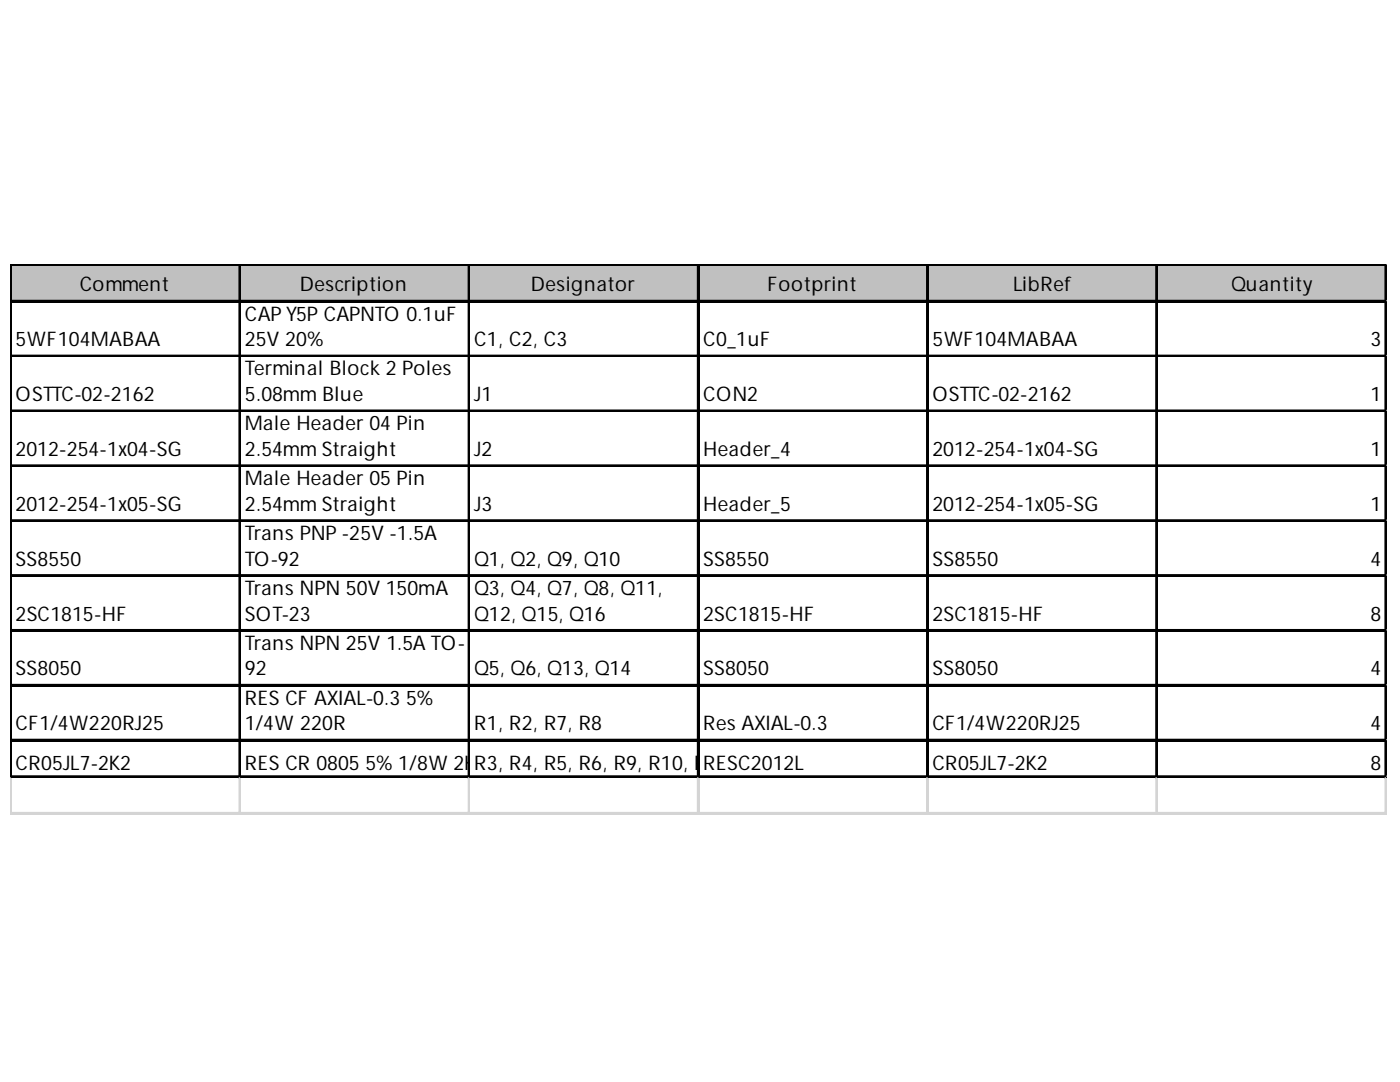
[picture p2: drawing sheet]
<svg xmlns="http://www.w3.org/2000/svg" width="279mm" height="216mm" viewBox="0 0 279 216" stroke-linecap="round" stroke-linejoin="round" font-family="sans-serif">
<defs><g id="words">
<g font-size="4">
<text x="15.9" y="58.1">Comment</text>
<text x="59.8" y="58.1">Description</text>
<text x="106" y="58.1">Designator</text>
<text x="153.2" y="58.1">Footprint</text>
<text x="202.2" y="58.1">LibRef</text>
<text x="245.7" y="58.1">Quantity</text>
<text x="48.9" y="64">CAP Y5P CAPNTO 0.1uF</text>
<text x="3.1" y="69.1">5WF104MABAA</text>
<text x="48.9" y="69.1">25V 20%</text>
<text x="94.6" y="69.1">C1, C2, C3</text>
<text x="140.3" y="69.1">C0_1uF</text>
<text x="186.1" y="69.1">5WF104MABAA</text>
<text x="273.5" y="69.1">3</text>
<text x="48.9" y="74.9">Terminal Block 2 Poles</text>
<text x="3.1" y="80">OSTTC-02-2162</text>
<text x="48.9" y="80">5.08mm Blue</text>
<text x="94.6" y="80">J1</text>
<text x="140.3" y="80">CON2</text>
<text x="186.1" y="80">OSTTC-02-2162</text>
<text x="273.5" y="80">1</text>
<text x="48.9" y="85.9">Male Header 04 Pin</text>
<text x="3.1" y="91">2012-254-1x04-SG</text>
<text x="48.9" y="91">2.54mm Straight</text>
<text x="94.6" y="91">J2</text>
<text x="140.3" y="91">Header_4</text>
<text x="186.1" y="91">2012-254-1x04-SG</text>
<text x="273.5" y="91">1</text>
<text x="3.1" y="101.9">2012-254-1x05-SG</text>
<text x="48.9" y="96.8">Male Header 05 Pin</text>
<text x="48.9" y="101.9">2.54mm Straight</text>
<text x="94.6" y="101.9">J3</text>
<text x="140.3" y="101.9">Header_5</text>
<text x="186.1" y="101.9">2012-254-1x05-SG</text>
<text x="273.5" y="101.9">1</text>
<text x="48.9" y="107.8">Trans PNP -25V -1.5A</text>
<text x="3.1" y="112.9">SS8550</text>
<text x="48.9" y="112.9">TO-92</text>
<text x="94.6" y="112.9">Q1, Q2, Q9, Q10</text>
<text x="140.3" y="112.9">SS8550</text>
<text x="186.1" y="112.9">SS8550</text>
<text x="273.5" y="112.9">4</text>
<text x="48.9" y="118.7">Trans NPN 50V 150mA</text>
<text x="94.6" y="118.7">Q3, Q4, Q7, Q8, Q11,</text>
<text x="3.1" y="123.8">2SC1815-HF</text>
<text x="48.9" y="123.8">SOT-23</text>
<text x="94.6" y="123.8">Q12, Q15, Q16</text>
<text x="140.3" y="123.8">2SC1815-HF</text>
<text x="186.1" y="123.8">2SC1815-HF</text>
<text x="273.5" y="123.8">8</text>
<text x="48.9" y="129.7">Trans NPN 25V 1.5A TO-</text>
<text x="3.1" y="134.8">SS8050</text>
<text x="48.9" y="134.8">92</text>
<text x="94.6" y="134.8">Q5, Q6, Q13, Q14</text>
<text x="140.3" y="134.8">SS8050</text>
<text x="186.1" y="134.8">SS8050</text>
<text x="273.5" y="134.8">4</text>
<text x="48.9" y="140.6">RES CF AXIAL-0.3 5%</text>
<text x="3.1" y="145.7">CF1/4W220RJ25</text>
<text x="48.9" y="145.7">1/4W 220R</text>
<text x="94.6" y="145.7">R1, R2, R7, R8</text>
<text x="140.3" y="145.7">Res AXIAL-0.3</text>
<text x="186.1" y="145.7">CF1/4W220RJ25</text>
<text x="273.5" y="145.7">4</text>
<text x="3.1" y="153.7">CR05JL7-2K2</text>
<text x="48.9" y="153.7">RES CR 0805 5% 1/8W 2K</text>
<text x="94.6" y="153.7">R</text>
<text x="94.9" y="153.7">23, R4, R5, R6, R9, R10, RR11, R12</text>
<text x="142.9" y="153.7">ESC2012L</text>
<text x="186.1" y="153.7">CR05JL7-2K2</text>
<text x="273.5" y="153.7">8</text>
</g>
</g></defs>
<path d="M2.3 53h274.5v7.4h-274.5z" fill="#c0c0c0"/>
<g fill="none" stroke="#000" stroke-width=".37">
<path d="M2 52.7v102.5M2.2 52.7v102.5M2.4 52.7h274.4M2.4 60h274.4M47.8 53.1v102.1M48 53.1v102.1M93.5 53.1v102.1M93.7 53.1v102.1M139.3 53.1v102.1M139.4 53.1v102.1M185 53.1v102.1M185.2 53.1v102.1"/>
<path d="M230.7 53.1v102.1M230.9 53.1v102.1M276.5 53.1v102.1M2.4 70.9h274.4M2.4 81.9h274.4M2.4 92.8h274.4M2.4 103.8h274.4M2.4 114.7h274.4M2.4 125.7h274.4M2.4 136.6h274.4M2.4 147.6h274.4M2.4 154.9h274.4"/>
</g>
<path d="M2.4 52.9h274.4M2.4 60.2h274.4M2.4 71.1h274.4M2.4 82.1h274.4M2.4 93h274.4M2.4 104h274.4M2.4 114.9h274.4M2.4 125.9h274.4M2.4 136.8h274.4M2.4 147.8h274.4M2.4 155.1h274.4" fill="none" stroke="#000" stroke-width=".36"/>
<path d="M276.6 53.1v102.1" fill="none" stroke="#000" stroke-width=".34"/>
<g fill="none" stroke="#d4d4d4" stroke-width=".37">
<path d="M2 155.2v7.4M2.2 155.2v7.4M47.8 155.2v7.4M48 155.2v7.4M93.5 155.2v7.4M93.7 155.2v7.4M139.3 155.2v7.4M139.4 155.2v7.4M185 155.2v7.4M185.2 155.2v7.4M230.7 155.2v7.4M230.9 155.2v7.4"/>
<path d="M276.5 155.2v7.4M2 162.2h274.8"/>
</g>
<path d="M276.6 155.2v7.4" fill="none" stroke="#d4d4d4" stroke-width=".34"/>
<path d="M2 162.4h274.8" fill="none" stroke="#d4d4d4" stroke-width=".36"/>
<use href="#words"/>
</svg>
